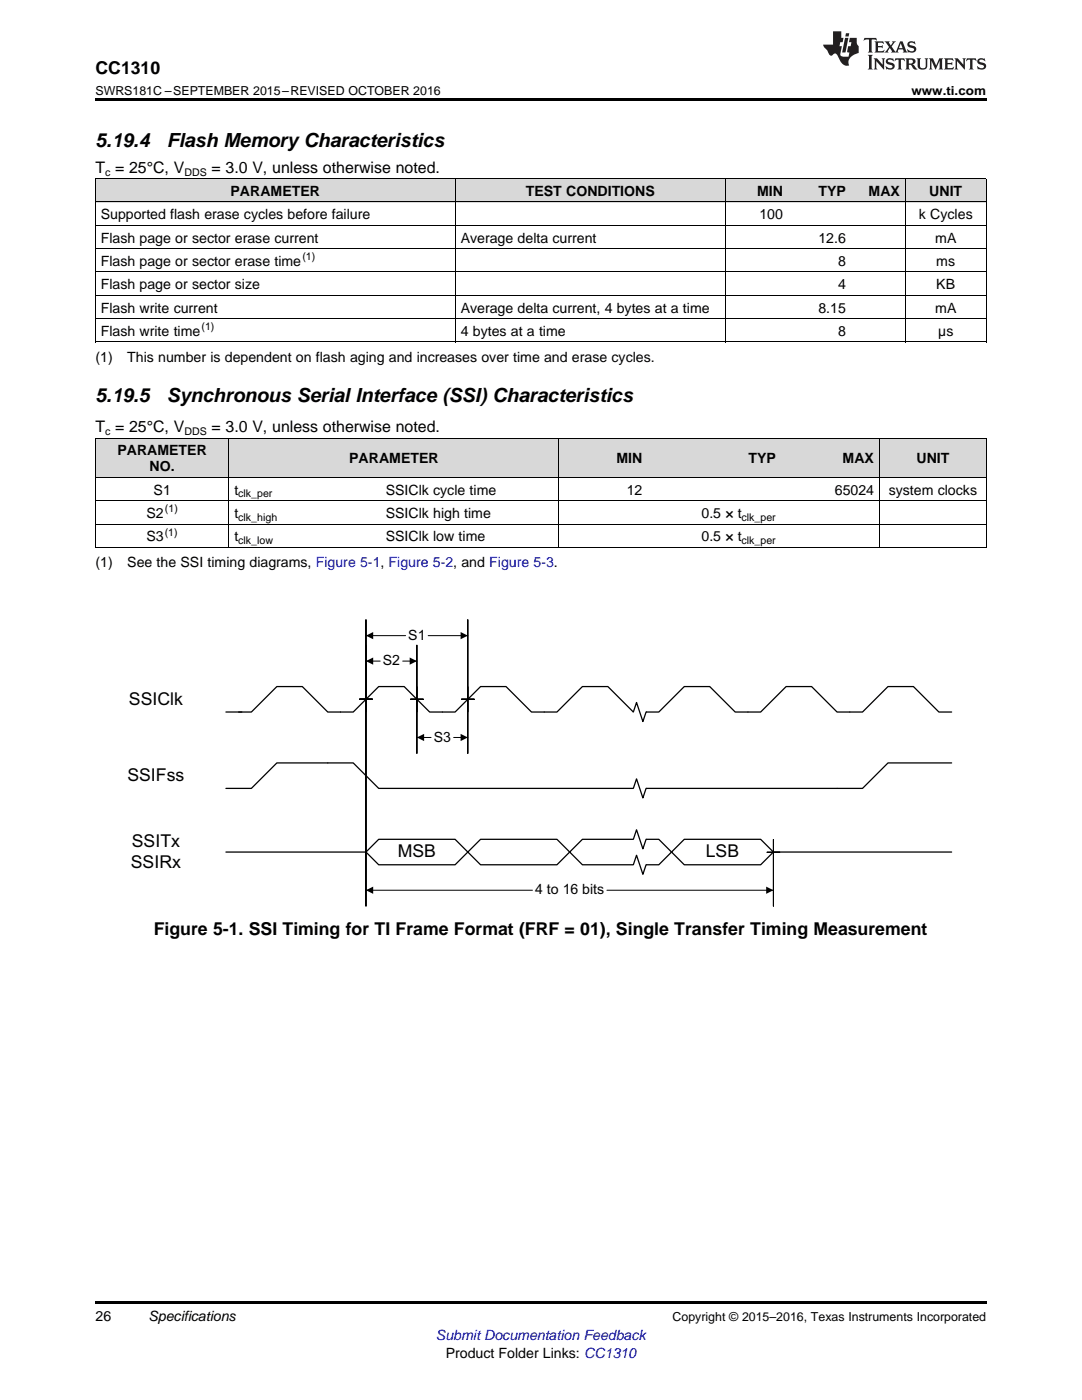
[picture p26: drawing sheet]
<svg xmlns="http://www.w3.org/2000/svg" width="216mm" height="279mm" viewBox="0 0 216 279" stroke-linecap="round" stroke-linejoin="round" font-family="sans-serif">
<defs><g id="words">
<g font-size="3.9">
<text x="19" y="29.3">5.19.4</text>
<text x="33.3" y="29.3">Flash Memory Characteristics</text>
<text x="19" y="80.2">5.19.5</text>
<text x="33.3" y="80.2">Synchronous Serial Interface (SSI) Characteristics</text>
</g>
<g font-size="3.5">
<text x="19" y="14.8">CC1310</text>
<text x="25.7" y="140.6">SSIClk</text>
<text x="25.4" y="155.9">SSIFss</text>
<text x="26.1" y="173.2">SSIRx</text>
<text x="26.3" y="169">SSITx</text>
<text x="79.4" y="171.1">MSB</text>
<text x="140.8" y="171.1">LSB</text>
<text x="30.7" y="186.5">Figure 5-1. SSI Timing for TI Frame Format (FRF = 01), Single Transfer Timing Measurement</text>
</g>
<g font-size="3.2">
<text x="19" y="34.4">T = 25°C, V</text>
<text x="42.2" y="34.4">= 3.0 V, unless otherwise noted.</text>
<text x="19" y="86.2">T = 25°C, V</text>
<text x="42.2" y="86.2">= 3.0 V, unless otherwise noted.</text>
</g>
<g font-size="2.8">
<text x="46" y="39.1">PARAMETER</text>
<text x="104.9" y="39.1">TEST CONDITIONS</text>
<text x="151.1" y="39.1">MIN</text>
<text x="163.3" y="39.1">TYP</text>
<text x="173.3" y="39.1">MAX</text>
<text x="185.4" y="39.1">UNIT</text>
<text x="20.1" y="43.7">Supported flash erase cycles before failure</text>
<text x="151.5" y="43.7">100</text>
<text x="183.4" y="43.7">k Cycles</text>
<text x="20.1" y="48.4">Flash page or sector erase current</text>
<text x="20.1" y="53.1">Flash page or sector erase time</text>
<text x="91.9" y="48.4">Average delta current</text>
<text x="163.3" y="48.4">12.6</text>
<text x="167.2" y="53.1">8</text>
<text x="186.6" y="48.4">mA</text>
<text x="186.8" y="53.1">ms</text>
<text x="20.1" y="57.7">Flash page or sector size</text>
<text x="167.2" y="57.7">4</text>
<text x="186.8" y="57.7">KB</text>
<text x="20.1" y="62.4">Flash write current</text>
<text x="91.9" y="62.4">Average delta current, 4 bytes at a time</text>
<text x="163.3" y="62.4">8.15</text>
<text x="186.6" y="62.4">mA</text>
<text x="20.1" y="67">Flash write time</text>
<text x="91.9" y="67">4 bytes at a time</text>
<text x="167.2" y="67">8</text>
<text x="187.2" y="67">µs</text>
<text x="19" y="72.2">(1)</text>
<text x="25.4" y="72.2">This number is dependent on flash aging and increases over time and erase cycles.</text>
<text x="23.4" y="90.9">PARAMETER</text>
<text x="29.8" y="94.1">NO.</text>
<text x="69.7" y="92.5">PARAMETER</text>
<text x="123" y="92.5">MIN</text>
<text x="149.4" y="92.5">TYP</text>
<text x="168.1" y="92.5">MAX</text>
<text x="182.9" y="92.5">UNIT</text>
<text x="30.7" y="98.7">S1</text>
<text x="46.8" y="98.7">t</text>
<text x="77" y="98.7">SSIClk cycle time</text>
<text x="125.1" y="98.7">12</text>
<text x="166.6" y="98.7">65024</text>
<text x="177.3" y="98.7">system clocks</text>
<text x="29.2" y="103.4">S2</text>
<text x="46.8" y="103.4">t</text>
<text x="77" y="103.4">SSIClk high time</text>
<text x="140" y="103.4">0.5 × t</text>
<text x="19" y="113.2">(1)</text>
<text x="25.4" y="113.2">See the SSI timing diagrams, Figure 5-1, Figure 5-2, and Figure 5-3.</text>
<text x="29.2" y="108">S3</text>
<text x="46.8" y="108">t</text>
<text x="77" y="108">SSIClk low time</text>
<text x="140" y="108">0.5 × t</text>
<text x="81.5" y="127.7">S1</text>
<text x="76.4" y="132.8">S2</text>
<text x="86.5" y="148">S3</text>
<text x="106.8" y="178.5">4 to 16 bits</text>
<text x="19" y="263.6">26</text>
<text x="29.6" y="263.6">Specifications</text>
<text x="88.9" y="270.9">Product Folder Links: CC1310</text>
</g>
<text font-size="2.8" fill="#00f" x="87" y="267.4">Submit Documentation Feedback</text>
<g font-size="2.5">
<text x="19" y="19">SWRS181C –SEPTEMBER 2015–REVISED OCTOBER 2016</text>
<text x="181.9" y="19">www.ti.com</text>
<text x="134.2" y="263.6">Copyright © 2015–2016, Texas Instruments Incorporated</text>
</g>
<g font-size="2.1">
<text x="21" y="35.1">c</text>
<text x="36.8" y="35.1">DDS</text>
<text x="60.3" y="51.9">(1)</text>
<text x="40.2" y="65.9">(1)</text>
<text x="21" y="86.9">c</text>
<text x="36.8" y="86.9">DDS</text>
<text x="47.6" y="99.3">clk_per</text>
<text x="32.9" y="106.9">(1)</text>
<text x="32.9" y="102.2">(1)</text>
<text x="47.6" y="103.9">clk_high</text>
<text x="148" y="103.9">clk_per</text>
<text x="47.6" y="108.6">clk_low</text>
<text x="148" y="108.6">clk_per</text>
</g>
</g></defs>
<g fill="#d8d8d8">
<path d="M19 87.5h26.7v7.8h-26.7z"/>
<path d="M45.7 87.5h30.2v7.8h-30.2z"/>
<path d="M75.9 87.5h35.6v7.8h-35.6z"/>
<path d="M111.5 87.5h17.8v7.8h-17.8z"/>
<path d="M129.3 87.5h26.6v7.8h-26.6z"/>
<path d="M155.9 87.5h19.6v7.8h-19.6z"/>
<path d="M175.5 87.5h21.3v7.8h-21.3z"/>
<path d="M19 35.7h71.9v4.7h-71.9z"/>
<path d="M90.9 35.7h53.8v4.7h-53.8z"/>
<path d="M144.7 35.7h12.6v4.7h-12.6z"/>
<path d="M157.3 35.7h12.6v4.7h-12.6z"/>
<path d="M169.9 35.7h10.8v4.7h-10.8z"/>
<path d="M180.7 35.7h16.1v4.7h-16.1z"/>
</g>
<path d="M19 259.7h177.8v.5h-177.8z" fill="#000"/>
<path d="M25.6 152.3h16.9v5.1h-16.9z" fill-rule="evenodd" fill="#fff"/>
<path d="M45.1 142.1h3.2M47.6 142.1h2.6l5-5.1h5.1l5.1 5.1h5.1l5.1-5.1h5l5.1 5.1h5.1l5.1-5.1h5.1l5.1 5.1h5l5.1-5.1h5.1l5.1 5.1h5.1l5-5.1h5.1l5.1 5.1h5.1l5.1-5.1h5l5.1 5.1h5.1l5.1-5.1h5.1l5 5.1h2.6M189.9 152.3h-12.7l-5.1 5h-96.5l-5.1-5h-15.3l-5 5h-5.1" fill="none" stroke="#000" stroke-width=".25"/>
<g fill="#fff">
<path d="M25.6 167.5h16.9v5.1h-16.9z" fill-rule="evenodd"/>
<path d="M73 170l2.6-2.5h15.2l2.5 2.5-2.5 2.6h-15.2z" fill-rule="evenodd"/>
</g>
<path d="M73 170l2.6-2.5h15.2l2.5 2.5-2.5 2.6h-15.2z" fill="none" stroke="#000" stroke-width=".25"/>
<path d="M95.9 167.5h15.2l2.6 2.5-2.6 2.6h-15.2l-2.6-2.6z" fill-rule="evenodd" fill="#fff"/>
<path d="M95.9 167.5h15.2l2.6 2.5-2.6 2.6h-15.2l-2.6-2.6z" fill="none" stroke="#000" stroke-width=".25"/>
<path d="M113.7 170l2.5-2.5h15.3l2.5 2.5-2.5 2.6h-15.3z" fill-rule="evenodd" fill="#fff"/>
<path d="M113.7 170l2.5-2.5h15.3l2.5 2.5-2.5 2.6h-15.3z" fill="none" stroke="#000" stroke-width=".25"/>
<path d="M136.5 167.5h15.3l2.5 2.5-2.5 2.6h-15.3l-2.5-2.6z" fill-rule="evenodd" fill="#fff"/>
<path d="M45.1 170h27.9M136.5 167.5h15.3l2.5 2.5-2.5 2.6h-15.3l-2.5-2.6zM154.3 170h35.6" fill="none" stroke="#000" stroke-width=".25"/>
<path d="M126.4 140.2h2.5v3.8h-2.5z" fill-rule="evenodd" fill="#fff"/>
<path d="M126.4 142.1l.6-1.9 1.3 3.8 .6-1.9" fill="none" stroke="#000" stroke-width=".25"/>
<path d="M126.4 165.6h2.5v3.8h-2.5z" fill-rule="evenodd" fill="#fff"/>
<path d="M126.4 167.5l.6-1.9 1.3 3.8 .6-1.9" fill="none" stroke="#000" stroke-width=".25"/>
<path d="M126.4 170.7h2.5v3.8h-2.5z" fill-rule="evenodd" fill="#fff"/>
<path d="M126.4 172.6l.6-1.9 1.3 3.8 .6-1.9" fill="none" stroke="#000" stroke-width=".25"/>
<path d="M126.4 155.4h2.5v3.8h-2.5z" fill-rule="evenodd" fill="#fff"/>
<path d="M126.4 157.3l.6-1.9 1.3 3.8 .6-1.9" fill="none" stroke="#000" stroke-width=".25"/>
<path d="M73 128.8v13.3v-2.6h1.3h-2.5h1.2zM73 131.9h2.9M80.4 131.9h2.8M83.2 128.8v13.3v-2.6h1.3h-2.6h1.3z" fill="none" stroke="#000" stroke-width=".2"/>
<path d="M73 131.9l1.5-.7v1.5zM81.7 131.2l1.5 .7-1.5 .8z" fill="#000"/>
<path d="M76.2 130.2h3.5v3.4h-3.5z" fill-rule="evenodd" fill="#fff"/>
<path d="M83.2 137v2.6h1.3h-2.6h1.3v10.8zM93.3 137v2.6h1.3h-2.5h1.2v10.8zM83.2 147.2h2.8M90.5 147.2h2.8" fill="none" stroke="#000" stroke-width=".2"/>
<path d="M83.2 147.2l1.4-.7v1.4zM91.9 146.5l1.4 .7-1.4 .7z" fill="#000"/>
<path d="M86.4 145.5h3.5v3.4h-3.5z" fill-rule="evenodd" fill="#fff"/>
<path d="M73 123.7v18.4v-2.6h1.3h-2.5h1.2zM73 126.9h7.9M85.4 126.9h7.9M93.3 123.7v18.4v-2.6h1.3h-2.5h1.2z" fill="none" stroke="#000" stroke-width=".2"/>
<path d="M73 126.9l1.5-.8v1.5zM91.9 126.1l1.4 .8-1.4 .7z" fill="#000"/>
<g fill="#fff">
<path d="M81.3 125.2h3.5v3.4h-3.5z" fill-rule="evenodd"/>
<path d="M135.6 130.2h3.5v3.4h-3.5z" fill-rule="evenodd"/>
</g>
<path d="M73 137v2.6h1.3h-2.5h1.2v41.2zM73 177.7h33.2M121.1 177.7h33.2M154.3 167.5v2.6h1.3h-2.5h1.2v10.7z" fill="none" stroke="#000" stroke-width=".2"/>
<path d="M73 177.7l1.5-.8v1.5zM152.9 176.9l1.4 .8-1.4 .7z" fill="#000"/>
<path d="M106.6 176h13.8v3.4h-13.8z" fill-rule="evenodd" fill="#fff"/>
<g fill="none" stroke="#000" stroke-width=".2">
<path d="M19 35.6h177.8M19.1 35.7v32.6M90.8 35.7v32.6M144.7 35.7v32.6M180.6 35.7v32.6M196.8 35.7v32.6M19 58.9h177.8M19 54.3h177.8M19 49.6h177.8M19 45h177.8M19 40.3h177.8M19 68.2h177.8"/>
<path d="M19 63.6h177.8M19 99.9h177.8M19 95.3h177.8M19 87.4h177.8M19.1 87.5v21.8M45.7 87.5v21.8M111.4 87.5v21.8M175.5 87.5v21.8M196.8 87.5v21.8M19 109.2h177.8M19 104.6h177.8"/>
</g>
<path d="M19 19.5h177.8v.5h-177.8z" fill="#000"/>
<g fill="#231f20">
<path d="M172.5 7.6l-.1 .5 .4-.2h.6v.1v2.1l-.2 .4h.9l-.2-.4v-2.1l.1-.1h.5l.5 .2-.2-.5zM174.5 8.3l.2 .3v1.5l-.2 .4h1.8l.2-.6a1.04 1.04 0 0 1-1.3 .2v-.7h.6l.3 .2v-.6l-.3 .2h-.6v-.6l.8-.1 .4 .3-.2-.5zM176.5 8.3l.9 1.1-.9 1.1h.8l-.2-.2 .4-.7 .5 .7-.2 .2h1.5l-.2-.2 .2-.4h.9l.1 .4-.2 .2h1l-.3-.3-.7-1.9h-.5l-.9 2-.8-1 .9-1h-.8l.1 .3-.4 .5-.3-.6 .1-.2zM179.7 8.6l.4 1h-.7zM181.3 8.4a.63 .63 0 0 0-.2 .7 .63 .63 0 0 0 .6 .4l.6 .2 .1 .2a.75 .75 0 0 1-.7 .4 .75 .75 0 0 1-.6-.5l.1 .7 .1-.1a1.11 1.11 0 0 0 1.5-.6 1.13 1.13 0 0 0-1.2-.8l-.1-.4a1.04 1.04 0 0 1 1.2 .2l-.2-.5-.2 .1-.4-.2zM173.2 10.9l.2 .4v2.2l-.2 .4h1l-.3-.4v-2.2l.3-.4zM174.3 11.6l.3 .4v1.5l-.3 .4h.8l-.2-.4v-1.3l1.5 1.7v-1.9l.2-.4h-.7l.2 .4v.9l-1.1-1.3zM177 11.8a.62 .62 0 0 0-.2 .7 .62 .62 0 0 0 .6 .4l.6 .1 .1 .3a.76 .76 0 0 1-.7 .3 .76 .76 0 0 1-.7-.4l.2 .7 .1-.1a1.11 1.11 0 0 0 1.5-.6 1.13 1.13 0 0 0-1.2-.8l-.1-.4a1.04 1.04 0 0 1 1.2 .2l-.2-.6-.2 .1-.5-.1zM178.7 11.6l-.2 .6a.61 .61 0 0 1 .8-.3v1.6l-.2 .4h.9l-.2-.4v-1.6a.63 .63 0 0 1 .7 .3l-.1-.6zM180.6 11.6l.3 .4v1.5l-.3 .4h1l-.2-.2-.1-.8 .6 .2a.76 .76 0 0 0 1.2 .7l-1-1a.58 .58 0 0 0 .6-.5 .58 .58 0 0 0-.5-.6zM181.4 11.9h.1a.45 .45 0 0 1 .5 .1 .45 .45 0 0 1 .1 .5l-.8 .2zM182.9 11.6l.2 .2a2.17 2.17 0 0 0 .3 1.9 .99 .99 0 0 0 1.6-.6v-1.1l.2-.4h-.7l.2 .2a1.92 1.92 0 0 1-.2 1.8 .6 .6 0 0 1-.9-.5v-1.1l.2-.4zM185.4 11.6l.2 .4v1.5l-.2 .4h.7l-.2-.4v-1.4l.8 1.8 .8-1.8v1.4l-.2 .4h.9l-.2-.4v-1.5l.2-.4h-.8l-.6 1.5-.6-1.5zM188.4 11.6l.2 .4v1.5l-.2 .4h1.8l.1-.6a1.04 1.04 0 0 1-1.2 .1v-.6h.5l.4 .2v-.6l-.4 .2h-.5v-.7h.8l.3 .3-.1-.6zM190.5 11.6l.2 .4v1.5l-.2 .4h.7l-.2-.4v-1.3l1.5 1.7v-1.9l.2-.4h-.7l.2 .4v.9l-1.1-1.3zM192.9 11.6l-.1 .6a.61 .61 0 0 1 .7-.3l.1 1.6-.3 .4h1l-.3-.4 .1-1.6a.63 .63 0 0 1 .7 .3l-.1-.6zM195.2 11.8a.62 .62 0 0 0-.2 .7 .62 .62 0 0 0 .6 .4l.6 .1 .1 .3a.76 .76 0 0 1-.7 .3 .76 .76 0 0 1-.6-.4l.1 .7 .1-.1a1.11 1.11 0 0 0 1.6-.6 1.13 1.13 0 0 0-1.3-.8l-.1-.4a1.04 1.04 0 0 1 1.2 .2l-.1-.6-.2 .1-.5-.1z"/>
<path d="M166.2 6.3v2.6h-1.9v.4l.8 .9a.91 .91 0 0 0 1 .8 .56 .56 0 0 1 .5-.3 .56 .56 0 0 1 .5 .3l.4 .8a1.53 1.53 0 0 0 1.9 1.2 1.54 1.54 0 0 1 1-2.1l.9-.3v-1.4a1.52 1.52 0 0 1-.4-1.6h-1.3l-.2 .8h.5l-.2 .8h-.5l-.1 1v.2l.4 .1-.2 .8a1.93 1.93 0 0 1-1.6-.3l.3-1.8h-.5l.2-.8h.4l.2-.8h-.4v-1.3zM168.6 7.6l-.6 2.9h.7l.6-2.9zM168.8 6.6l-.1 .7h.6l.2-.7z"/>
</g>
<use href="#words"/>
</svg>
